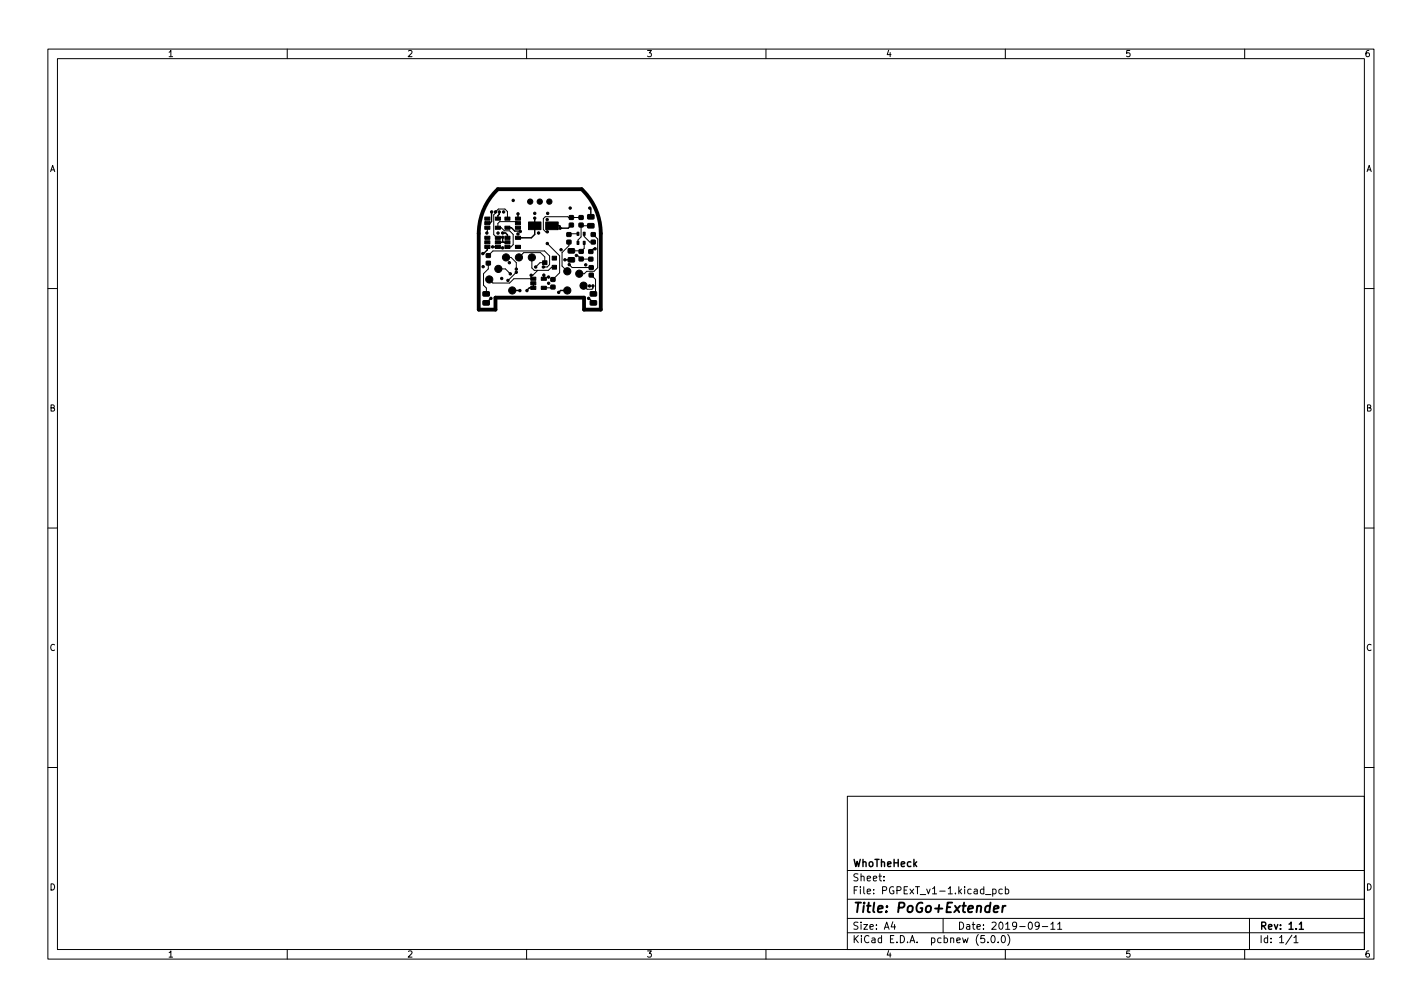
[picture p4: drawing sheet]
<svg xmlns="http://www.w3.org/2000/svg" width="297mm" height="210mm" viewBox="0 0 297 210" stroke-linecap="round" stroke-linejoin="round" font-family="sans-serif">
<defs><g id="words">
<text font-size="2.8" x="178" y="190.6">Title: PoGo+Extender</text>
<g font-size="2.1">
<text x="178" y="184">Sheet:</text>
<text x="178" y="181">WhoTheHeck</text>
<text x="178" y="186.7">File: PGPExT_v1-1.kicad_pcb</text>
<text x="178" y="196.9">KiCad E.D.A. pcbnew (5.0.0)</text>
<text x="178" y="194.1">Size: A4</text>
<text x="200" y="194.1">Date: 2019-09-11</text>
<text x="263" y="194.1">Rev: 1.1</text>
<text x="263" y="196.9">Id: 1/1</text>
</g>
<g font-size="1.8">
<text x="35" y="11.9">1</text>
<text x="85" y="11.9">2</text>
<text x="135" y="11.9">3</text>
<text x="185" y="11.9">4</text>
<text x="235" y="11.9">5</text>
<text x="285" y="11.9">6</text>
<text x="10.3" y="35.9">A</text>
<text x="285.3" y="35.9">A</text>
<text x="10.3" y="85.9">B</text>
<text x="285.3" y="85.9">B</text>
<text x="10.3" y="135.9">C</text>
<text x="285.3" y="135.9">C</text>
<text x="10.3" y="185.9">D</text>
<text x="285.3" y="185.9">D</text>
<text x="35" y="199.9">1</text>
<text x="85" y="199.9">2</text>
<text x="135" y="199.9">3</text>
<text x="185" y="199.9">4</text>
<text x="235" y="199.9">5</text>
<text x="285" y="199.9">6</text>
</g>
</g></defs>
<g fill="none" stroke="#000" stroke-width=".21">
<path d="M10 10.2h277v190.1h-277zM12 12.2h273v186.1h-273zM60 10.2v2M110 10.2v2M160 10.2v2M210 10.2v2M260 10.2v2M101.8 47.5l-.1 1.1M102 53.4l1-1h10.8l1 1v1.8l-.5 .5h-.8M102 54.9v1.2l-1 1v2.4l.6 .6v1.1M104.1 56.1h1.5l1 1.1M105.7 53.7h1.1l1 1.1v1.4"/>
<path d="M106 45.6v-1.4l-.5-.6h-1.4l-1 1.3v4.1l.7 .6h.2M107.8 56.8l-1.7 1.7M108.2 46.6l-.3-.3h-3.5l-.4 .3v.9h.7l.7 .7h1l.8 .7v2.2l-.5 .4h-.7M108.4 53.7l1-1h3.5l.9 .9v1.2h-1l-.9 .9M111.1 53.7v2.2l.5 .5h2.9l.7-.6h.6M111.4 58.2h-4l-1 .9h-3.4l-.8-.8M111.9 55.7h.1M112.3 56.4v.1M112.3 56.5l-1 1h-.4M114.3 50.8l2.6 2.6v3.6l-1.4 1.4M115.5 59.9l-.2 .2h-1.7M118.8 50.5v.8l-1.4 1.4v2.8l1.1 1.1"/>
<path d="M118.9 55.2l.6 .7h4M120.4 53.3h.3l.7 .8h2M120.7 48.8h-1.7l-.2 .2M121.4 45.4l-7.5-.2-.4 .4v2.3l.5 .5h.3M121.9 59.6l.7 .8h1l.2-.2v-.5M122 48.8v.6l1.2 1.1h.7l-.1 .2M122 50.7v1.2l-.6 .6-.1-.1h-2M123.4 47.1h-1.9l-.1-.1v2.5l-.7 .6v.6M123.5 57.4l.9 .9v2.5l-.4 .4M123.9 49l.9 .9v6l-.7 .7h-1.5l-.5 .5h-1.1M10 60.2h2M285 60.2h2"/>
<path d="M10 110.2h2M285 110.2h2M10 160.2h2M177 166.3h108v32h-108zM285 160.2h2M60 198.3v2M110 198.3v2M160 198.3v2M177 194.8h108M177 191.8h108M177 187.8h108M177 181.8h108"/>
<path d="M184.6 183.8v.1M184.6 183v.1M186.5 192.5l-.4 1h1M186.9 193v1M197 191.8v3M205.9 186.8h1.1M206.4 196.7v.1M207.2 195.4l.2-.1a.8 .8 0 0 1 .5 .8 .8 .8 0 0 1-.5 .7 1 1 0 0 1-.2-1.4zM207.4 185.7l.4-.1 .3 .3-.2 .7h-.5M207.4 185.6v1.5M208.5 196.7v.1M209.4 195.4l.1-.1a.8 .8 0 0 1 .5 .8 .8 .8 0 0 1-.5 .7 1 1 0 0 1-.1-1.4z"/>
<path d="M209.4 185.7l-.5-.1-.3 .3 .2 .7h.6M210 198.3v2M210 185.7l.4-.1 .3 .3-.1 .7h-.6M210 185.1v1.5M210.5 195.1a1.72 1.72 0 0 1 0 2.3M217.1 193.2l-.3 .3-.4-.1-.2-.2 .2-.6 .4-.1 .2 .2a.99 .99 0 0 1-.4 1.3h-.2M217.7 193.5h1.2M219.5 193l.4-.5v1.5M219.5 194h.9M220.9 193l.5-.5v1.5M220.9 194h.9M260 198.3v2"/>
<path d="M261 191.8v6.5M269.9 195.3l-1.3 1.9M270.3 195.8l.4-.5v1.5M270.3 196.8h.8"/>
</g>
<g fill="none" stroke="#000" stroke-width=".3">
<path d="M101.8 51.5v.7l-.8 .7h-.2M102.7 44.2v2.1l-.4 .3h-.5M102.9 51.5h1.1M104.3 44.2v.5l-.3 .3v.6M105 50.4l.2 .2h.8M105 49.5v.9M105 50.4l-.2 .2h-.8M105 48.6h.6l.4 .4v.6M106 47.5h.8l.7 .7 1.2 .1M108.2 44.6v1M111.4 59.1v1h-.8l-.5 .6M111.7 45.5v3.4l-.7 .7h-2.8"/>
<path d="M113.6 57.4v.8M118 54.2h.1M118 54.2h1.3M119.3 47l-.6 .6h-1.7l-.1-.5h-1.6M123.2 43.4l.2 .3v1.6M124.3 51.9h-.3l-.6 .6M102.5 62.3l-1 .9M107 60.6l1.6 .1M118.5 60.6h-1.4l-.4 .4M122.9 62.3l1 .9M271.4 193l.4-.5v1.5M271.4 194h.9"/>
</g>
<path d="M207.6 189.8l1-.2-.1-.4h-.7l-.3 1 .3 .3 .6-.1M209.5 189.1l-.2 1.4M210.1 189.1l-.4 .1-.3 .3" fill="none" stroke="#000" stroke-width=".4"/>
<path d="M104 39.5h17.5a12.8 12.8 0 0 1 4 9.3v15.8h-3.5v-2.5h-18.5v2.5h-3.5v-15.8a12.8 12.8 0 0 1 4-9.3z" fill="none" stroke="#000" stroke-width=".8"/>
<g fill="#000" stroke="#000" stroke-width=".21">
<path d="M101.3 47.2h1v.7h-1zM101.3 46.3h1v.6h-1zM101.3 45.3h1v.7h-1zM101.6 54.6l.8-.1v.8h-.8zM101.6 53h.8v.7h-.8zM101.3 49.3h1v.7h-1zM101.3 51.2h1v.7h-1zM101.3 50.3h1v.6h-1zM103.5 45.3h1v.7h-1zM103.5 47.2h1v.7h-1zM103.5 51.2h1v.7h-1zM103.5 50.3h1v.6h-1z"/>
<path d="M103.5 49.3h1v.7h-1zM105.5 49.3h1v.7h-1zM105.5 50.3h1v.6h-1zM105.5 51.2h1v.7h-1zM105.5 47.2h1v.7h-1zM105.5 45.3h1v.7h-1zM107.7 51.2h1v.7h-1zM107.7 49.3h1v.7h-1zM107.7 45.3h1v.7h-1zM107.7 46.3h1v.6h-1zM107.7 47.2h1v.7h-1zM110.4 46.3h2.6v1.6h-2.6z"/>
<path d="M110.9 57.9h1v.6h-1zM110.9 58.8h1v.7h-1zM113.1 57.9h1v.6h-1zM114 46.3h2.6v1.6h-2.6zM113.4 54.4h.8v.8h-.8zM115.1 58h.8v.7h-.8zM115.1 59.6l.8-.1v.8h-.8zM115.4 55.4h.8v.8h-.8zM115.4 53.5h.8v.8h-.8zM118.4 48.6h.8l.1 .7-.9 .1zM118.4 50.2h.8l.1 .7h-.9zM118.9 45h.8l.1 .8h-.8z"/>
<path d="M118.9 46.6h.8l.1 .7-.8 .1zM118.7 52l1.2-.1 .1 .9h-1.2zM118.7 53.8h1.2l.1 .8-.2 .1h-1l-.2-.2zM120.5 50.4h.4v.6h-.4zM120.5 48.5h.4v.6h-.4zM121 45h.8v.8h-.8zM121 46.6h.8v.7l-.8 .1zM121 52.1h.8v.8h-.8zM121 53.7h.8v.7l-.8 .1zM121.8 50.4h.4v.6h-.4zM121.8 48.5h.4v.6h-.4zM123 52.2l.8-.1v.8h-.8z"/>
<path d="M123 53.7h.8v.8h-.8zM123.1 55.5h.8v.7h-.8zM123.1 57.1l.8-.1v.8h-.8zM122.8 44.8h1.2l.1 .8-1.3 .1zM122.8 46.7h1.2l.1 .8-.2 .1h-1.1l-.1-.2zM123.5 50.2h.8v.7h-.8zM123.5 48.6h.8v.7l-.8 .1zM100.9 62.8h1.2l.1 .8-1.2 .1zM100.9 60.9h1.2l.1 .8-1.2 .1zM110.9 59.8h1v.6h-1zM113.1 59.8h1v.6h-1zM123.3 62.8h1.2l.1 .8-1.2 .1z"/>
<path d="M123.3 60.9h1.2l.1 .8-1.2 .1z"/>
<circle cx="100.8" cy="52.9" r=".25"/>
<circle cx="100.9" cy="55.7" r=".25"/>
<circle cx="101.7" cy="48.6" r=".25"/>
<circle cx="102.2" cy="58.3" r=".75"/>
<circle cx="102.7" cy="44.2" r=".25"/>
<circle cx="102.9" cy="51.5" r=".25"/>
<circle cx="103.5" cy="44.2" r=".25"/>
<circle cx="104" cy="48.7" r=".25"/>
<circle cx="104.1" cy="56.1" r=".75"/>
<circle cx="104.3" cy="44.2" r=".25"/>
<circle cx="104.8" cy="58.1" r=".25"/>
<circle cx="105" cy="51.7" r=".25"/>
<circle cx="105" cy="48.6" r=".25"/>
<circle cx="105" cy="49.5" r=".25"/>
<circle cx="105.2" cy="44.2" r=".25"/>
<circle cx="105.7" cy="53.7" r=".75"/>
<circle cx="106.1" cy="58.5" r=".25"/>
<circle cx="106.4" cy="54.8" r=".25"/>
<circle cx="106.6" cy="57.2" r=".25"/>
<circle cx="107.2" cy="41.8" r=".25"/>
<circle cx="107.9" cy="56.2" r=".25"/>
<circle cx="107.9" cy="56.8" r=".25"/>
<circle cx="108.2" cy="44.6" r=".25"/>
<circle cx="108.2" cy="48.8" r=".25"/>
<circle cx="108.4" cy="53.7" r=".75"/>
<circle cx="108.7" cy="48.3" r=".25"/>
<circle cx="110.7" cy="42.1" r=".55"/>
<circle cx="110.9" cy="57.5" r=".25"/>
<circle cx="111.1" cy="53.7" r=".75"/>
<circle cx="111.7" cy="44.5" r=".25"/>
<circle cx="111.7" cy="45.5" r=".25"/>
<circle cx="111.9" cy="55.7" r=".25"/>
<circle cx="112.5" cy="48.6" r=".25"/>
<circle cx="112.7" cy="42.1" r=".55"/>
<circle cx="113.5" cy="55.7" r=".25"/>
<circle cx="113.6" cy="57.4" r=".25"/>
<circle cx="114.3" cy="45.8" r=".25"/>
<circle cx="114.3" cy="48.4" r=".25"/>
<circle cx="114.3" cy="50.8" r=".25"/>
<circle cx="114.4" cy="44.5" r=".25"/>
<circle cx="114.6" cy="57.8" r=".25"/>
<circle cx="114.6" cy="59.1" r=".25"/>
<circle cx="114.7" cy="42.1" r=".55"/>
<circle cx="117" cy="47.6" r=".25"/>
<circle cx="117.2" cy="52.1" r=".25"/>
<circle cx="118" cy="54.2" r=".25"/>
<circle cx="118.5" cy="56.6" r=".75"/>
<circle cx="118.9" cy="55.2" r=".25"/>
<circle cx="119.1" cy="43.4" r=".25"/>
<circle cx="120.4" cy="53.3" r=".25"/>
<circle cx="121" cy="57.1" r=".75"/>
<circle cx="121.9" cy="59.6" r=".75"/>
<circle cx="122.4" cy="55.3" r=".25"/>
<circle cx="123.1" cy="59.7" r=".25"/>
<circle cx="123.2" cy="43.4" r=".25"/>
<circle cx="123.8" cy="59.7" r=".25"/>
<circle cx="124.3" cy="51.9" r=".25"/>
<circle cx="102.5" cy="62.3" r=".25"/>
<circle cx="107" cy="60.6" r=".75"/>
<circle cx="108.6" cy="60.7" r=".25"/>
<circle cx="110.1" cy="60.7" r=".25"/>
<circle cx="116.7" cy="61" r=".25"/>
<circle cx="118.5" cy="60.6" r=".75"/>
<circle cx="122.9" cy="62.3" r=".25"/>
</g>
<use href="#words"/>
</svg>
